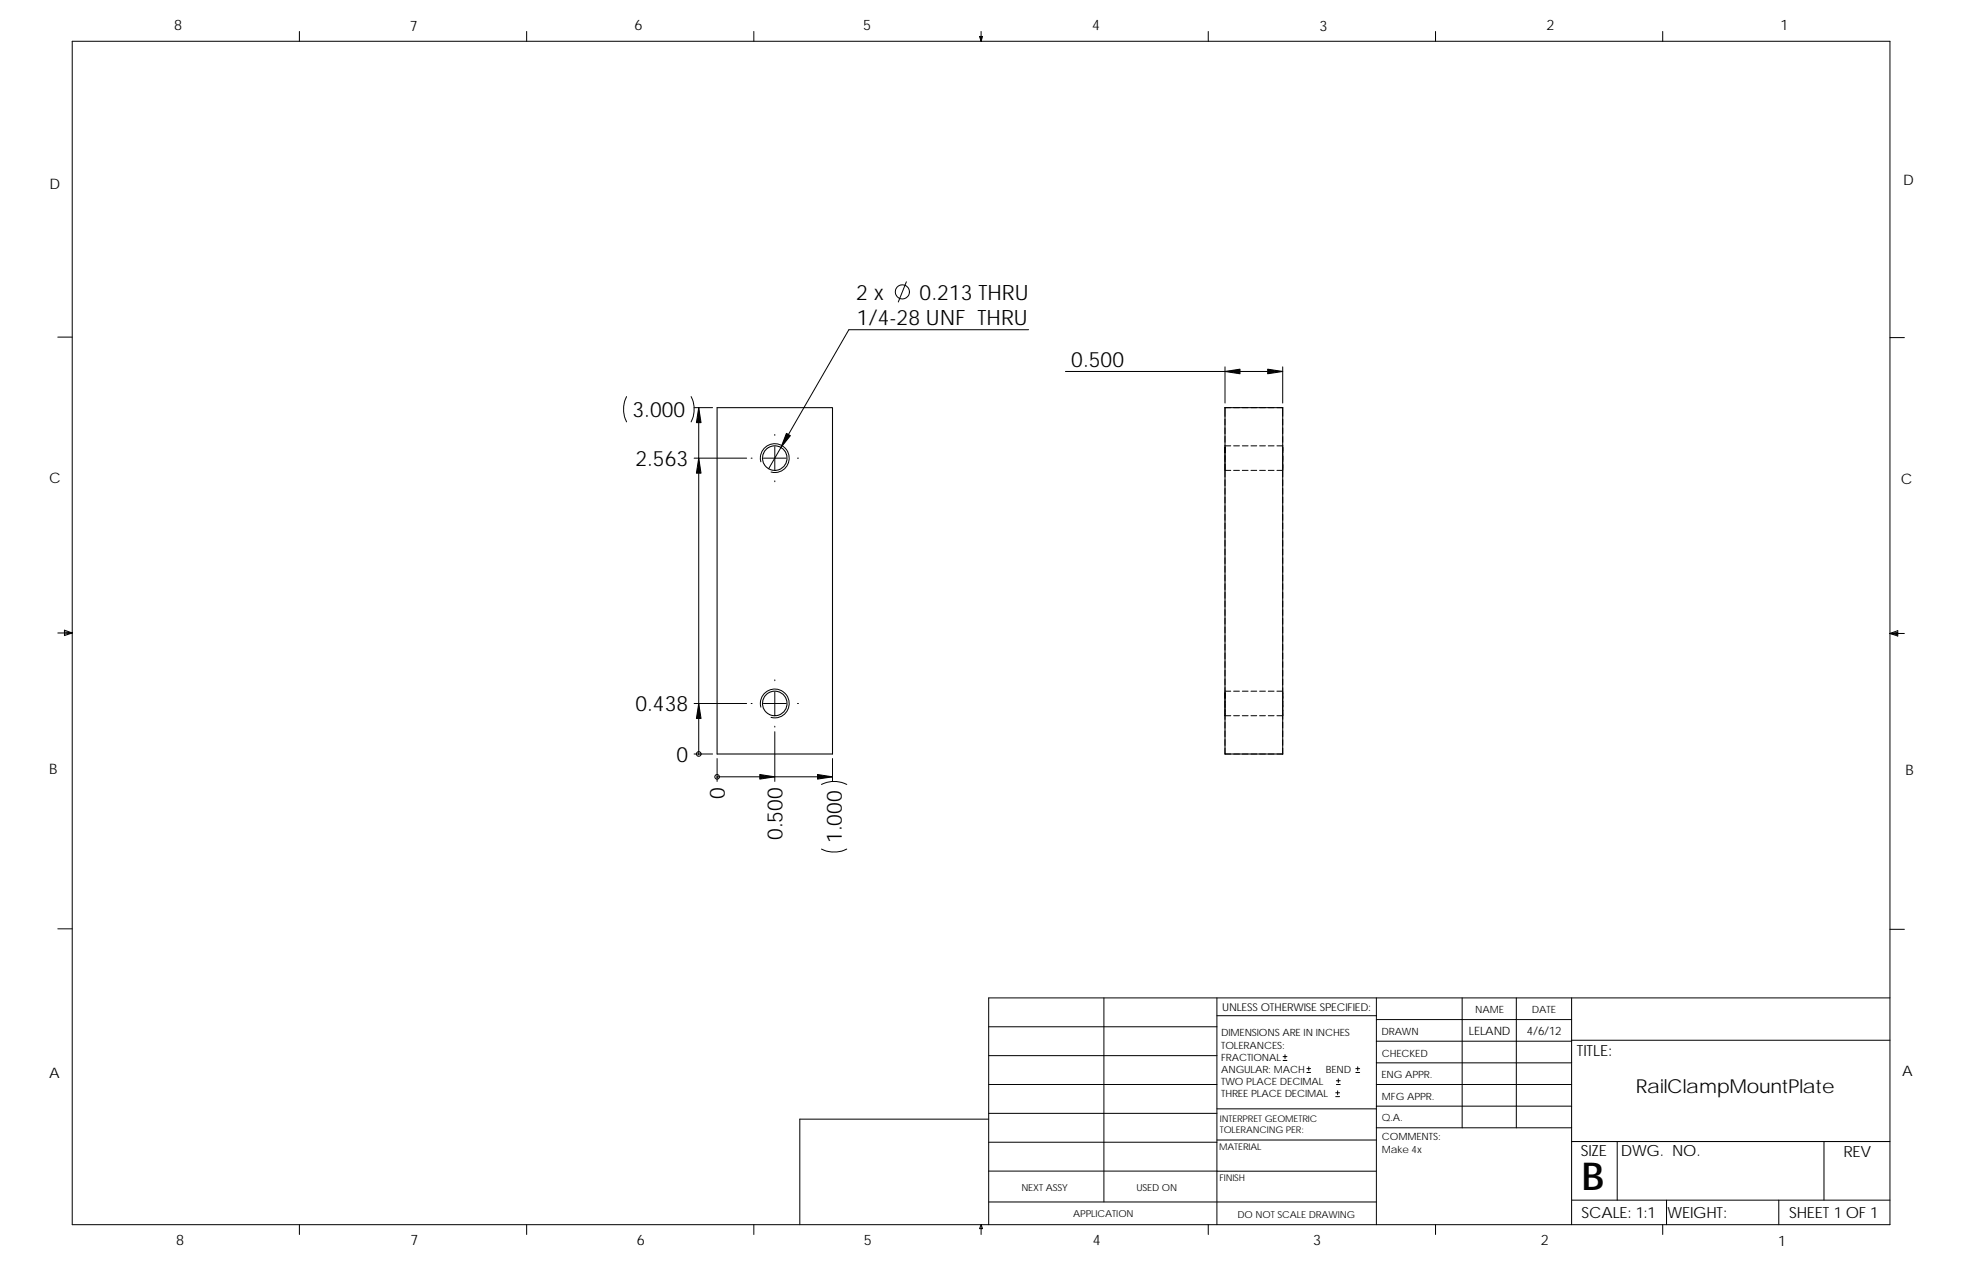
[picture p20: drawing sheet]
<svg xmlns="http://www.w3.org/2000/svg" width="432mm" height="279mm" viewBox="0 0 432 279" stroke-linecap="round" stroke-linejoin="round" font-family="sans-serif">
<defs><g id="words">
<text font-size="8.5" x="348.1" y="261.7">B</text>
<g font-size="4.7">
<text x="188.4" y="65.9">2 x</text>
<text x="202.4" y="65.9">0.213 THRU</text>
<text x="188.6" y="71.5">1/4-28 UNF THRU</text>
<text x="235.8" y="80.7">0.500</text>
<text x="139.2" y="91.8">3.000</text>
<text x="139.8" y="102.6">2.563</text>
<text x="139.8" y="156.5">0.438</text>
<text x="148.9" y="167.6">0</text>
<text x="159.5" y="175.8" transform="rotate(-90 159.5 175.8)">0</text>
<text x="172.2" y="184.8" transform="rotate(-90 172.2 184.8)">0.500</text>
<text x="185.3" y="185.5" transform="rotate(-90 185.3 185.5)">1.000</text>
</g>
<text font-size="4.2" x="360" y="240.4">RailClampMountPlate</text>
<g font-size="3.4">
<text x="347" y="232.3">TITLE:</text>
<text x="347.9" y="254.3">SIZE</text>
<text x="356.7" y="254.3">DWG. NO.</text>
<text x="405.7" y="254.4">REV</text>
<text x="348.1" y="267.9">SCALE: 1:1</text>
<text x="367" y="268">WEIGHT:</text>
<text x="393.8" y="267.9">SHEET 1 OF 1</text>
</g>
<g font-size="3.2">
<text x="38.3" y="6.7">8</text>
<text x="90.2" y="6.8">7</text>
<text x="139.7" y="6.5">6</text>
<text x="189.9" y="6.5">5</text>
<text x="240.4" y="6.6">4</text>
<text x="290.4" y="6.7">3</text>
<text x="340.4" y="6.6">2</text>
<text x="391.8" y="6.7">1</text>
<text x="10.9" y="41.6">D</text>
<text x="418.9" y="40.7">D</text>
<text x="10.8" y="106.3">C</text>
<text x="418.4" y="106.4">C</text>
<text x="10.8" y="170.2">B</text>
<text x="419.4" y="170.6">B</text>
<text x="10.8" y="237.2">A</text>
<text x="418.6" y="236.8">A</text>
<text x="38.8" y="273.9">8</text>
<text x="90.3" y="273.9">7</text>
<text x="140.2" y="273.8">6</text>
<text x="190.1" y="273.9">5</text>
<text x="240.5" y="273.8">4</text>
<text x="289" y="273.9">3</text>
<text x="339.1" y="273.9">2</text>
<text x="391.4" y="274.2">1</text>
</g>
<g font-size="2.5">
<text x="323.3" y="227.6">LELAND</text>
<text x="336" y="227.7">4/6/12</text>
</g>
<text font-size="2.4" x="269" y="222.4">UNLESS OTHERWISE SPECIFIED:</text>
<g font-size="2.2">
<text x="304" y="227.7">DRAWN</text>
<text x="324.7" y="222.9">NAME</text>
<text x="337.2" y="222.9">DATE</text>
<text x="268.8" y="228">DIMENSIONS ARE IN INCHES</text>
<text x="268.8" y="230.7">TOLERANCES:</text>
<text x="268.8" y="233.3">FRACTIONAL</text>
<text x="304.1" y="232.6">CHECKED</text>
<text x="268.8" y="236">ANGULAR: MACH</text>
<text x="268.8" y="238.6">TWO PLACE DECIMAL</text>
<text x="291.8" y="236">BEND</text>
<text x="304" y="237.2">ENG APPR.</text>
<text x="268.8" y="241.3">THREE PLACE DECIMAL</text>
<text x="304.1" y="242">MFG APPR.</text>
<text x="304.1" y="246.7">Q.A.</text>
<text x="304.1" y="250.9">COMMENTS:</text>
<text x="304.1" y="253.6">Make 4x</text>
</g>
<g font-size="2.1">
<text x="224.8" y="262">NEXT ASSY</text>
<text x="250.1" y="262">USED ON</text>
<text x="236.2" y="267.8">APPLICATION</text>
<text x="272.4" y="267.9">DO NOT SCALE DRAWING</text>
</g>
<g font-size="2">
<text x="268.5" y="249.4">TOLERANCING PER:</text>
<text x="268.5" y="246.8">INTERPRET GEOMETRIC</text>
<text x="268.3" y="252.9">MATERIAL</text>
<text x="268.4" y="259.7">FINISH</text>
</g>
</g></defs>
<g fill="none" stroke="#000" stroke-width=".22">
<path d="M15.9 9.1h400v260.3h-400zM65.9 6.9v2.2M115.9 6.9v2.2M165.9 6.9v2.2M215.6 8h.6l-.3 1.1zM215.7 8l.2 1.1M215.9 6.9v2.2M216 8l-.1 1.1M265.9 6.9v2.2M315.9 6.9v2.2M365.9 6.9v2.2M12.7 74.2h3.2"/>
<path d="M199.5 62l-1.8 4.4M226.4 72.5h-39.6l-17.6 30.6M415.9 74.3h3.2M137.9 87.2a6.1 6.1 0 0 0 0 5.6M152.1 87.2a6.1 6.1 0 0 1 0 5.6M152.8 89.7h4M153.8 89.7v76.2M170.5 95.6v.2M170.5 98.3v5M234.5 81.7h47.8M269.6 98.1h1.3M269.6 98.4v1.3z"/>
<path d="M269.6 80.7v8M269.6 92.2v1.3M269.6 94.1v1.3M269.6 96v1.3M269.6 97.9v1.3M269.6 99.8v1.3M270.9 89.7h-1.3v1.9M271.5 98.1h1.3M271.5 89.7h1.3M273.4 98.1h1.3M273.4 89.7h1.3M275.3 98.1h1.3"/>
<path d="M275.3 89.7h1.3M277.2 98.1h1.3M277.2 89.7h1.3M279.1 98.1h1.3M279.1 89.7h1.3M281 98.1h1.3M281 89.7h1.3v1.9M282.3 98.4v1.3zM282.3 80.7v8M282.3 92.2v1.3M282.3 94.1v1.3M282.3 96v1.3"/>
<path d="M282.3 97.9v1.3M282.3 99.8v1.3M152.8 100.8h11.5M165.3 100.8h.2M167.4 101.6a3.2 3.2 0 0 1 2.8-4 3.2 3.2 0 0 1 3.5 3.5 3.2 3.2 0 0 1-4 2.7M168 100.8h5M170.5 105.8v.2M175.5 100.8h.2M269.6 102.2v1.3h1.3M269.6 100.3v1.3M269.6 101.7v1.3M269.6 103.7v1.2"/>
<path d="M269.6 105.6v1.2M269.6 107.5v1.2M269.6 109.4v1.2M269.6 111.3v1.2M269.6 113.2v1.2M269.6 115.1v1.3M269.6 117v1.3M269.6 118.9v1.3M271.5 103.5h1.3M273.4 103.5h1.3M275.3 103.5h1.3M277.2 103.5h1.3"/>
<path d="M279.1 103.5h1.3M282.3 102.2v1.3h-1.3M282.3 100.3v1.3M282.3 101.7v1.3M282.3 103.7v1.2M282.3 105.6v1.2M282.3 107.5v1.2M282.3 109.4v1.2M282.3 111.3v1.2M282.3 113.2v1.2M282.3 115.1v1.3M282.3 117v1.3"/>
<path d="M282.3 118.9v1.3M12.7 139.3h3.2M14.2 138.6l1.7 .7-1.7 .5zM14.2 139l1.7 .3M15.9 139.3l-1.7 .2M269.6 120.8v1.3M269.6 122.7v1.3M269.6 124.6v1.3M269.6 126.5v1.3M269.6 128.4v1.3M269.6 130.3v1.3M269.6 132.2v1.3"/>
<path d="M269.6 134.1v1.3M269.6 136v1.3M269.6 137.9v1.3M269.6 139.8v1.3M282.3 120.8v1.3M282.3 122.7v1.3M282.3 124.6v1.3M282.3 126.5v1.3M282.3 128.4v1.3M282.3 130.3v1.3M282.3 132.2v1.3M282.3 134.1v1.3"/>
<path d="M282.3 136v1.3M282.3 137.9v1.3M282.3 139.8v1.3M415.9 139.4h3.2M415.9 139.4l1.8-.7v1.2zM415.9 139.4l1.8 .2M417.7 139.1l-1.8 .3M152.8 154.8h11.5M165.3 154.8h.2M167.4 155.6a3.2 3.2 0 0 1 2.8-4 3.2 3.2 0 0 1 3.5 3.4 3.2 3.2 0 0 1-4 2.8M168 154.8h5M170.5 149.6v.2"/>
<path d="M170.5 152.3v5M170.5 159.8v.2M175.5 154.8h.2M269.6 152.1h1.3M269.6 156.2v1.3h1.3M269.6 154.3v1.3M269.6 152.4v1.2zM269.6 141.8v1.2M269.6 143.7v1.2M269.6 145.6v1.2M269.6 147.5v1.2M269.6 149.4v1.2"/>
<path d="M269.6 151.3v1.2M269.6 153.2v1.3M269.6 155.1v1.3M269.6 157v1.3M269.6 158.9v1.3M271.5 152.1h1.3M271.5 157.5h1.3M273.4 152.1h1.3M273.4 157.5h1.3M275.3 152.1h1.3M275.3 157.5h1.3M277.2 152.1h1.3"/>
<path d="M277.2 157.5h1.3M279.1 152.1h1.3M279.1 157.5h1.3M281 152.1h1.3M282.3 156.2v1.3h-1.3M282.3 154.3v1.3M282.3 152.4v1.2zM282.3 141.8v1.2M282.3 143.7v1.2M282.3 145.6v1.2M282.3 147.5v1.2M282.3 149.4v1.2"/>
<path d="M282.3 151.3v1.2M282.3 153.2v1.3M282.3 155.1v1.3M282.3 157v1.3M282.3 158.9v1.3M152.8 165.9h4M153.8 165.9h.1M157.8 170.9h.1M157.8 166.9v5M157.8 170.9h25.4M170.5 161v10.9M180.8 172.6a6.2 6.2 0 0 1 5.6 0"/>
<path d="M183.2 166.9v5M269.6 164.6v1.3h1.3M269.6 160.8v1.3M269.6 162.7v1.3M271.5 165.9h1.3M273.4 165.9h1.3M275.3 165.9h1.3M277.2 165.9h1.3M279.1 165.9h1.3M282.3 164.6v1.3h-1.3M282.3 160.8v1.3M282.3 162.7v1.3"/>
<path d="M180.8 186.8a6.3 6.3 0 0 0 5.6 0M12.7 204.3h3.2M243 219.5v44.9M267.8 219.5v49.9M302.9 219.5v49.9M321.8 219.5v28.6M333.7 219.5v28.6M345.9 219.5v49.9M415.9 204.4h3.2M415.9 219.5h-198.3v49.9M217.6 238.6h50.2M217.6 232.2h50.2"/>
<path d="M217.6 225.9h50.2M267.8 223.5h35.1M282.4 233.3h.8M282.4 232.5h.8M282.8 232v.9M287.6 235.9h.8M287.6 235.1h.8M288 234.7v.8M294.1 238.6h.9M294.1 237.8h.9M294.4 240v.8M294.5 237.3v.9"/>
<path d="M298.4 235.9h.8M298.4 235.1h.8M298.8 234.7v.8M302.9 238.6h43M302.9 233.8h43M302.9 229.1h43M302.9 224.3h43M345.9 228.9h70M217.6 257.6l85.3 .1M217.6 251.3h50.2M217.6 244.9h50.2M217.6 246.2h-41.6v23.2"/>
<path d="M267.8 250.8h35.1M267.8 243.9h35.1M294 241.3h.8M294 240.4h.8M302.9 248.1h43M302.9 243.4h43M345.9 251.1h70M355.9 251.1v12.9M401.4 251.1v12.9M65.9 269.4v2.2M115.9 269.4v2.2M165.9 269.4v2.2"/>
<path d="M215.9 269.4l.3 .9h-.6zM215.9 269.4v2.2M217.6 264.4h85.3M265.9 269.4v2.2M315.9 269.4v2.2M345.9 264h70M365.9 269.4v2.2M366.8 264v5.4M391.5 264v5.4"/>
<circle cx="198.6" cy="64.2" r="1.56"/>
<circle cx="153.8" cy="165.9" r=".51"/>
<circle cx="157.8" cy="170.9" r=".51"/>
</g>
<g fill="none" stroke="#000" stroke-width=".23">
<path d="M157.8 89.7h25.4v76.2h-25.4zM269.6 89.7h12.7v76.2h-12.7z"/>
<circle cx="170.5" cy="100.8" r="2.7"/>
<circle cx="170.5" cy="154.8" r="2.7"/>
</g>
<g fill="#000" stroke="#000" stroke-width=".22">
<path d="M153.8 89.7l.5 3.3h-1z" fill-rule="evenodd"/>
<path d="M173.1 95.3l.8 .5-2 2.6z" fill-rule="evenodd"/>
<path d="M269.6 81.7l3.3-.5v1z" fill-rule="evenodd"/>
<path d="M279 81.2l3.3 .5-3.3 .5z" fill-rule="evenodd"/>
<path d="M153.8 100.8l.5 3.3h-1z" fill-rule="evenodd"/>
<path d="M153.8 154.8l.5 3.3h-1z" fill-rule="evenodd"/>
<path d="M167.2 170.4l3.3 .5-3.3 .5z" fill-rule="evenodd"/>
<path d="M179.9 170.4l3.3 .5-3.3 .5z" fill-rule="evenodd"/>
</g>
<use href="#words"/>
</svg>
